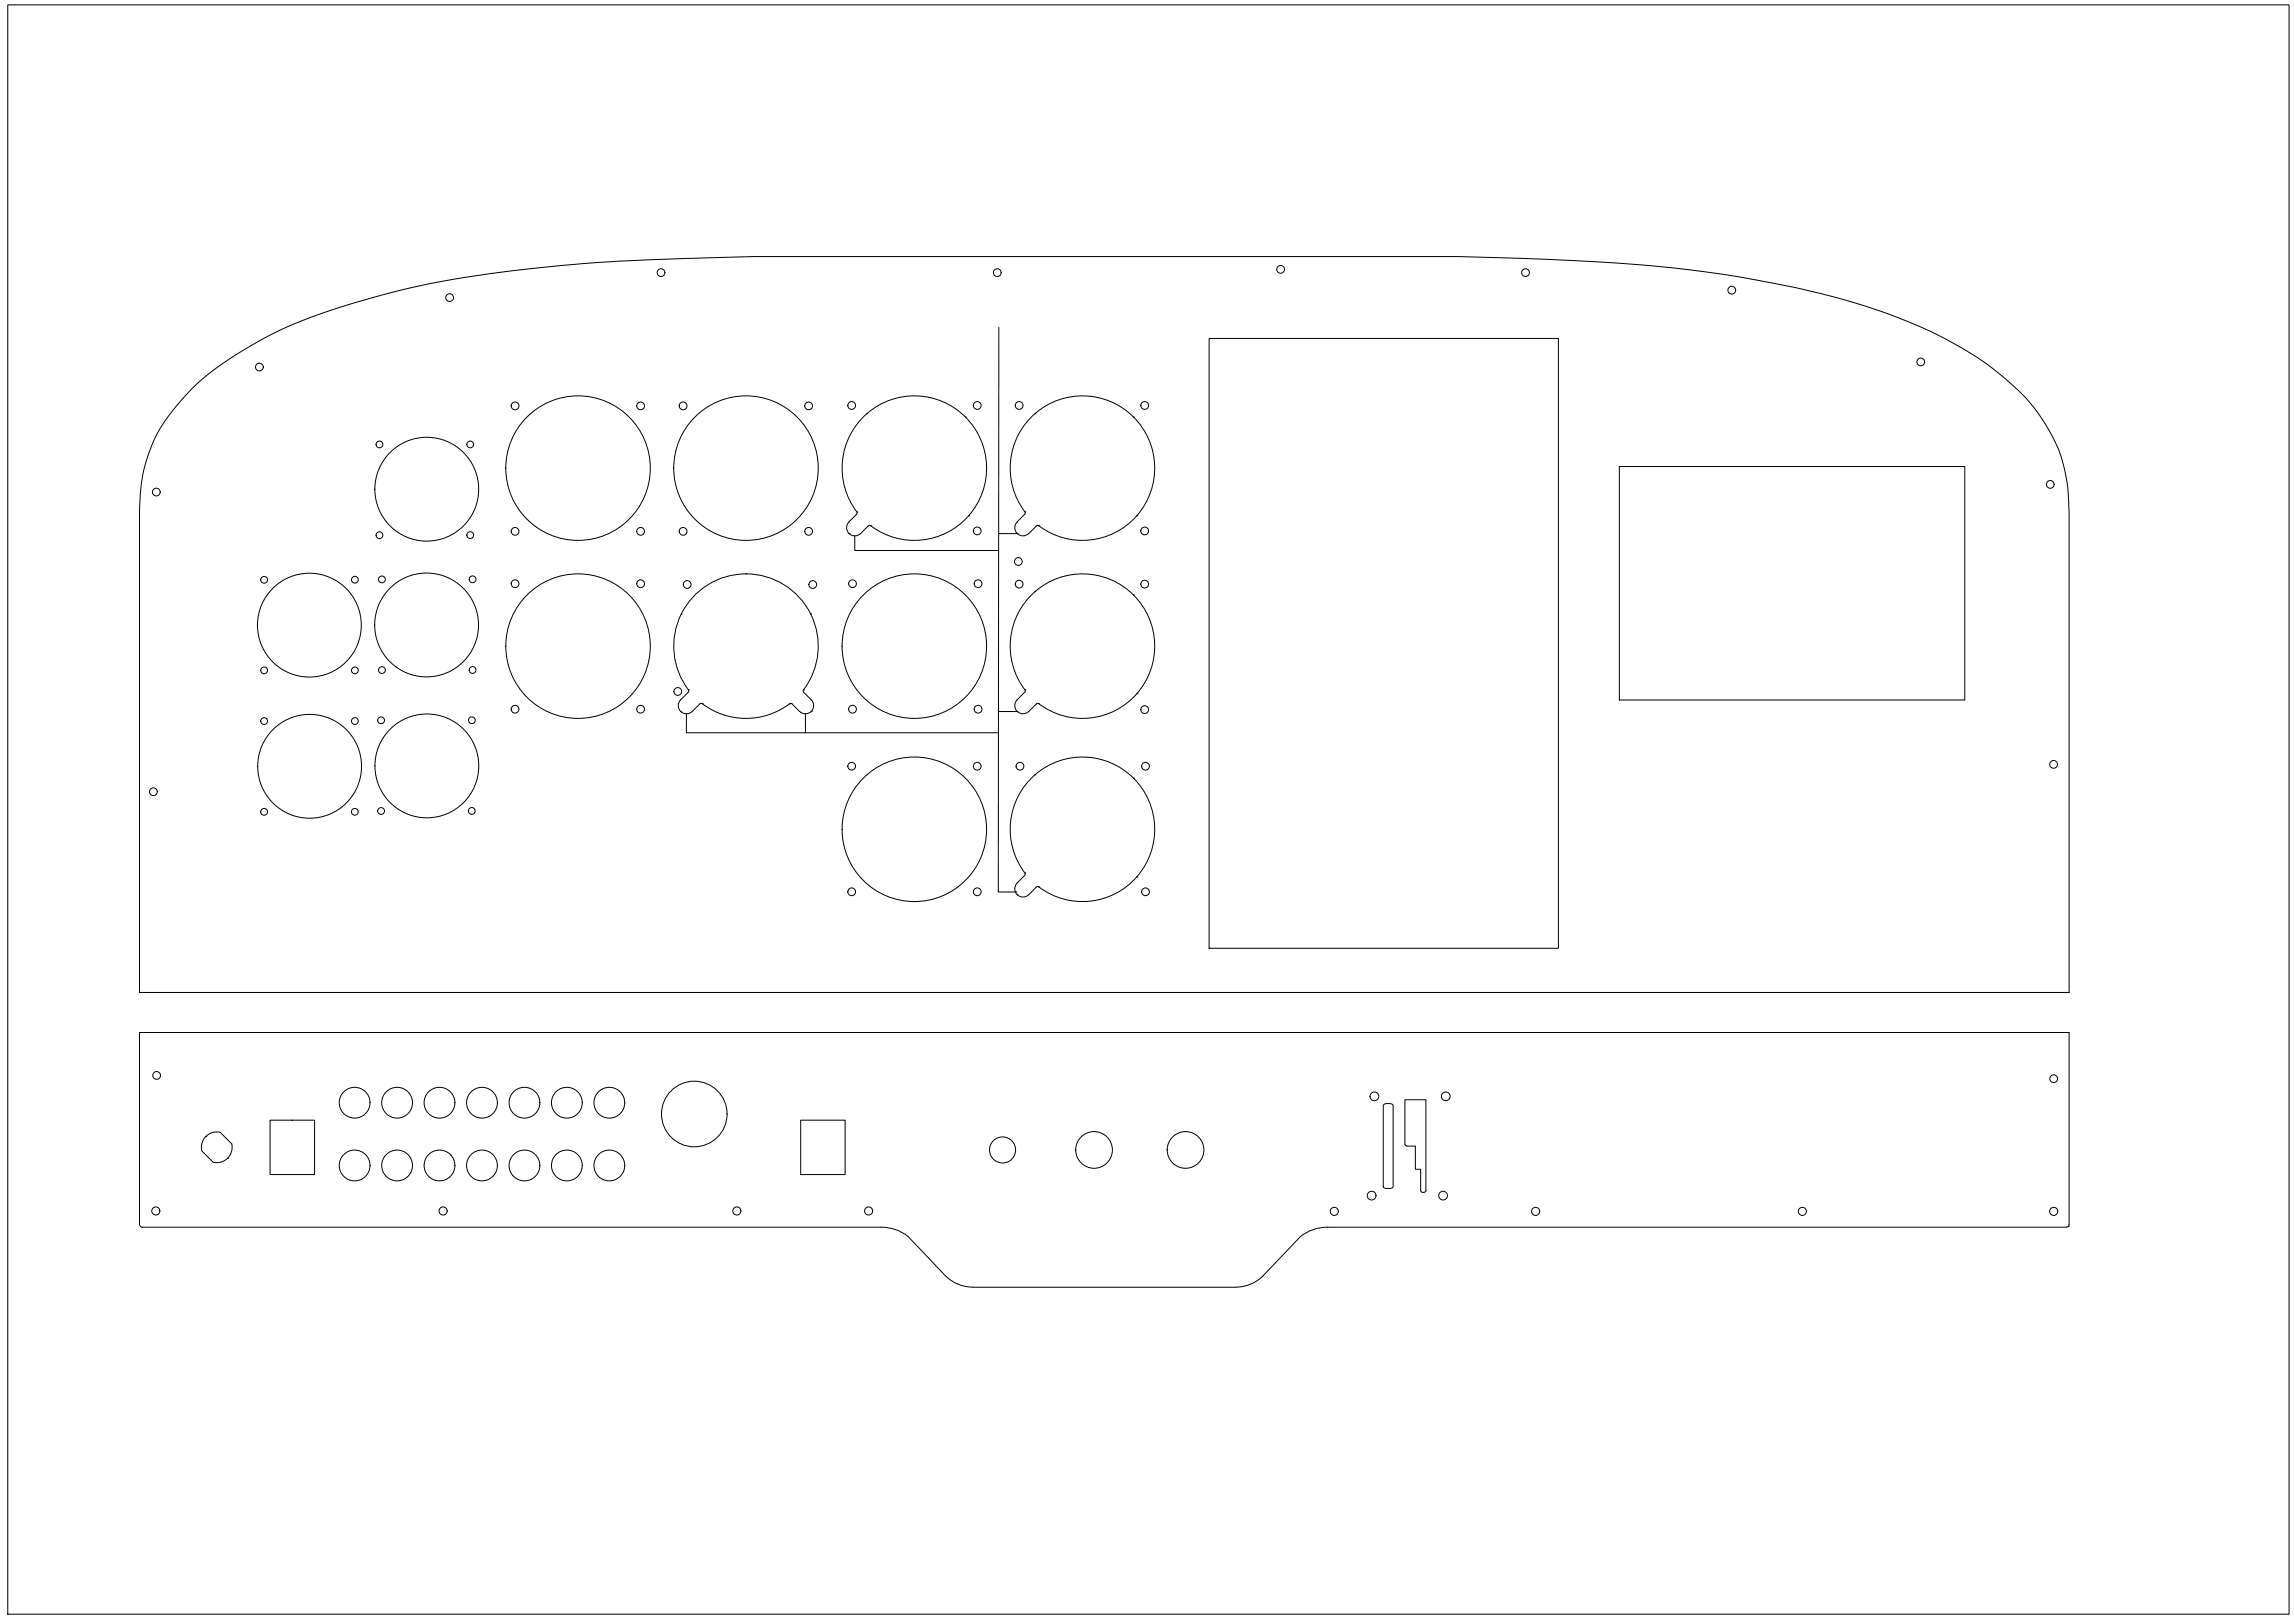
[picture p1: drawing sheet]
<svg xmlns="http://www.w3.org/2000/svg" width="1189mm" height="841mm" viewBox="0 0 1189 841" stroke-linecap="round" stroke-linejoin="round" font-family="sans-serif">
<!-- layer: Default Layer -->
<g fill="none" stroke="#000" stroke-width=".52">
<path d="M518 170l-1 292h10M627 175h181v316h-181zM449 214h.1M449 214a37 37 0 0 1 51 2 37 37 0 0 1 2 51M449 214a37 37 0 0 0-5 51M500 216h.1M536 214h.1M536 214a37 37 0 0 1 51 2 37 37 0 0 1 2 51M536 214a37 37 0 0 0-5 51M587 216h.1M839 242h179v121h-179zM440 277h.1"/>
<path d="M443 278v7h74M444 267l-4 3a4 4 0 0 0 0 6 4 4 0 0 0 6 0l4-4h1M444 265h.1M444 265v1M451 272h.1M502 267h.1M502 267a37 37 0 0 1-51 5M517 277h10M527 277h.1M527 270a4 4 0 0 0 0 6 4 4 0 0 0 6 0M531 267l-4 3M531 265h.1"/>
<path d="M531 265v1M537 273l-4 4M538 272h.1M538 272l-1 1M589 267h.1M589 267a37 37 0 0 1-51 5M387 297h.1M387 297a37 37 0 0 1 33 21M387 297a37 37 0 0 0-34 21M353 318h.1M353 318a37 37 0 0 0 4 39M420 318h.1"/>
<path d="M420 318a37 37 0 0 1-4 39M536 307h.1M536 307a37 37 0 0 1 51 1M536 307a37 37 0 0 0-5 50M587 308a37 37 0 0 1 2 51M587 308h.1M357 359l-4 4a4 4 0 0 0 0 6 4 4 0 0 0 6 0M357 357h.1M357 357v2M416 357l1 2M416 357h.1M417 359l3 4a4 4 0 0 1 0 6 4 4 0 0 1-6 0"/>
<path d="M531 359l-4 4M531 357h.1M531 357v2M589 359h.1M589 359a37 37 0 0 1-51 6M353 369h.1M356 370v10h161M364 365h.1M364 365h-1l-4 4M364 365a37 37 0 0 0 45 0M409 365h1l4 4M409 365h.1"/>
<path d="M417 370v10M420 369h.1M517 369h10M527 369h.1M527 363a4 4 0 0 0 0 6 4 4 0 0 0 6 0M537 365l-4 4M538 365h.1M538 365h-1M536 402h.1M536 402a37 37 0 0 1 51 1M536 402a37 37 0 0 0-5 50M587 403a37 37 0 0 1 2 51"/>
<path d="M587 403h.1M527 458a4 4 0 0 0 0 6 4 4 0 0 0 6 0l4-4M531 452h.1M531 452v2l-4 4M538 460h.1M538 460h-1M589 454h.1M589 454a37 37 0 0 1-51 6M527 464h.1M72 514h1000v-249l-1-14a88 88 0 0 0-37-59 239 239 0 0 0-83-38l-19-5-26-5-37-5-29-3-24-1-60-2h-366l-55 2-31 1a536 536 0 0 0-127 23 196 196 0 0 0-78 43 83 83 0 0 0-27 63v249h1000M717 573l3-1 2 1v42l-1 1h-3l-1-1zM728 570h11v47a1.4 1.4 0 0 1-1 1 1.4 1.4 0 0 1-2-1v-11h-2v-12h-5l-1-1z"/>
<path d="M107 589h.1M107 589a8 8 0 0 0-2 7l6 6a8 8 0 0 0 7-2M107 589a8 8 0 0 1 7-2l6 6a8 8 0 0 1-2 7M140 580h23v29h-23zM415 580h23v29h-23zM118 600h.1M1072 635h.1M1072 635v-1v-99h-1000v99l1 2h385l6 1 6 3 21 22 4 3 6 2h139l8-1 5-3 21-22 2-2 6-2 6-1M1072 635l-1 1h-383"/>
<circle cx="664" cy="140" r="2"/>
<circle cx="233" cy="154" r="2"/>
<circle cx="343" cy="141" r="2"/>
<circle cx="517" cy="141" r="2"/>
<circle cx="791" cy="141" r="2"/>
<circle cx="897" cy="150" r="2"/>
<circle cx="134" cy="190" r="2"/>
<circle cx="995" cy="188" r="2"/>
<circle cx="267" cy="210" r="2"/>
<circle cx="332" cy="210" r="2"/>
<circle cx="354" cy="210" r="2"/>
<circle cx="419" cy="210" r="2"/>
<circle cx="441" cy="210" r="2"/>
<circle cx="506" cy="210" r="2"/>
<circle cx="528" cy="210" r="2"/>
<circle cx="593" cy="210" r="2"/>
<circle cx="197" cy="230" r="1.8"/>
<circle cx="244" cy="230" r="1.8"/>
<circle cx="81" cy="255" r="2"/>
<circle cx="221" cy="253" r="27"/>
<circle cx="300" cy="243" r="37"/>
<circle cx="387" cy="243" r="37"/>
<circle cx="1063" cy="251" r="2"/>
<circle cx="197" cy="277" r="1.8"/>
<circle cx="244" cy="277" r="1.8"/>
<circle cx="267" cy="275" r="2"/>
<circle cx="332" cy="275" r="2"/>
<circle cx="354" cy="275" r="2"/>
<circle cx="419" cy="275" r="2"/>
<circle cx="506" cy="275" r="2"/>
<circle cx="593" cy="275" r="2"/>
<circle cx="528" cy="291" r="2"/>
<circle cx="137" cy="300" r="1.8"/>
<circle cx="184" cy="300" r="1.8"/>
<circle cx="198" cy="300" r="1.8"/>
<circle cx="245" cy="300" r="1.8"/>
<circle cx="267" cy="302" r="2"/>
<circle cx="332" cy="302" r="2"/>
<circle cx="356" cy="303" r="2"/>
<circle cx="421" cy="303" r="2"/>
<circle cx="442" cy="302" r="2"/>
<circle cx="507" cy="302" r="2"/>
<circle cx="528" cy="303" r="2"/>
<circle cx="593" cy="303" r="2"/>
<circle cx="160" cy="324" r="27"/>
<circle cx="221" cy="324" r="27"/>
<circle cx="300" cy="335" r="37"/>
<circle cx="474" cy="335" r="37"/>
<circle cx="137" cy="347" r="1.8"/>
<circle cx="184" cy="347" r="1.8"/>
<circle cx="198" cy="347" r="1.8"/>
<circle cx="245" cy="347" r="1.8"/>
<circle cx="351" cy="358" r="2"/>
<circle cx="137" cy="374" r="1.8"/>
<circle cx="184" cy="374" r="1.8"/>
<circle cx="198" cy="373" r="1.8"/>
<circle cx="245" cy="373" r="1.8"/>
<circle cx="267" cy="368" r="2"/>
<circle cx="332" cy="368" r="2"/>
<circle cx="442" cy="368" r="2"/>
<circle cx="507" cy="368" r="2"/>
<circle cx="593" cy="368" r="2"/>
<circle cx="160" cy="397" r="27"/>
<circle cx="221" cy="397" r="27"/>
<circle cx="441" cy="397" r="2"/>
<circle cx="506" cy="397" r="2"/>
<circle cx="529" cy="397" r="2"/>
<circle cx="594" cy="397" r="2"/>
<circle cx="1064" cy="396" r="2"/>
<circle cx="79" cy="410" r="2"/>
<circle cx="137" cy="421" r="1.8"/>
<circle cx="184" cy="421" r="1.8"/>
<circle cx="198" cy="420" r="1.8"/>
<circle cx="244" cy="420" r="1.8"/>
<circle cx="474" cy="430" r="37"/>
<circle cx="441" cy="462" r="2"/>
<circle cx="506" cy="462" r="2"/>
<circle cx="594" cy="462" r="2"/>
<circle cx="81" cy="557" r="2"/>
<circle cx="1064" cy="559" r="2"/>
<circle cx="184" cy="571" r="8"/>
<circle cx="206" cy="571" r="8"/>
<circle cx="228" cy="571" r="8"/>
<circle cx="250" cy="571" r="8"/>
<circle cx="272" cy="571" r="8"/>
<circle cx="294" cy="571" r="8"/>
<circle cx="316" cy="571" r="8"/>
<circle cx="360" cy="577" r="17"/>
<circle cx="712" cy="568" r="2.3"/>
<circle cx="749" cy="568" r="2.3"/>
<circle cx="520" cy="596" r="7"/>
<circle cx="567" cy="596" r="10"/>
<circle cx="614" cy="596" r="10"/>
<circle cx="184" cy="604" r="8"/>
<circle cx="206" cy="604" r="8"/>
<circle cx="228" cy="604" r="8"/>
<circle cx="250" cy="604" r="8"/>
<circle cx="272" cy="604" r="8"/>
<circle cx="294" cy="604" r="8"/>
<circle cx="316" cy="604" r="8"/>
<circle cx="711" cy="620" r="2.3"/>
<circle cx="748" cy="620" r="2.3"/>
<circle cx="81" cy="628" r="2.1"/>
<circle cx="230" cy="628" r="2.1"/>
<circle cx="382" cy="628" r="2.1"/>
<circle cx="450" cy="628" r="2.1"/>
<circle cx="691" cy="628" r="2.1"/>
<circle cx="796" cy="628" r="2.1"/>
<circle cx="934" cy="628" r="2.1"/>
<circle cx="1064" cy="628" r="2.1"/>
</g>
<!-- layer: 0 -->
<path d="M4 3h1182v833h-1182z" fill="none" stroke="#000" stroke-width=".52"/>
</svg>
